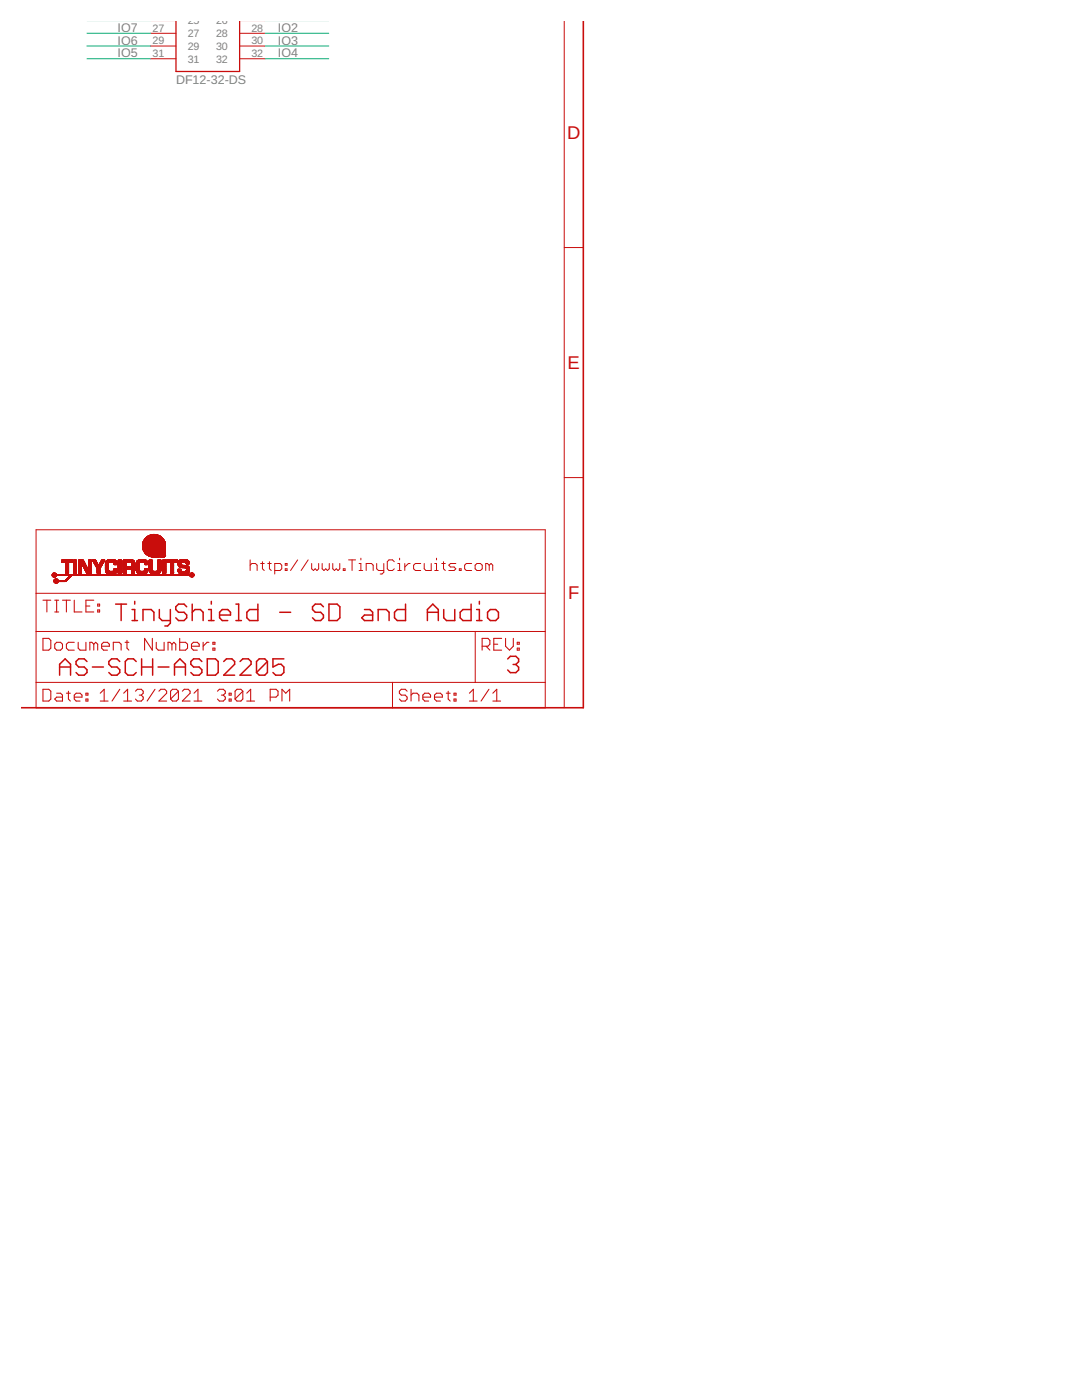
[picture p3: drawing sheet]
<svg xmlns="http://www.w3.org/2000/svg" width="216mm" height="279mm" viewBox="0 0 216 279" stroke-linecap="round" stroke-linejoin="round" font-family="sans-serif">
<defs><g id="words">
<g font-size="3.7" fill="#c90d0c">
<text x="113.2" y="27.7">D</text>
<text x="113.3" y="73.7">E</text>
<text x="113.4" y="119.6">F</text>
</g>
<g font-size="2.5" fill="#808080">
<text x="23.5" y="6.4">IO7</text>
<text x="23.5" y="8.9">IO6</text>
<text x="23.5" y="11.5">IO5</text>
<text x="55.4" y="6.4">IO2</text>
<text x="55.4" y="8.9">IO3</text>
<text x="55.4" y="11.5">IO4</text>
<text x="35.1" y="16.8">DF12-32-DS</text>
</g>
<g font-size="2.1" fill="#808080">
<text x="37.5" y="4.9">25</text>
<text x="43.1" y="4.9">26</text>
<text x="30.4" y="6.3">27</text>
<text x="30.4" y="8.8">29</text>
<text x="30.4" y="11.4">31</text>
<text x="37.5" y="7.4">27</text>
<text x="37.5" y="9.9">29</text>
<text x="43.1" y="7.4">28</text>
<text x="43.1" y="9.9">30</text>
<text x="50.2" y="6.3">28</text>
<text x="50.2" y="8.8">30</text>
<text x="50.2" y="11.4">32</text>
<text x="37.5" y="12.5">31</text>
<text x="43.1" y="12.5">32</text>
</g>
</g></defs>
<g fill="none" stroke="#c90d0c" stroke-width=".3">
<path d="M11.9 134.7v-2.1l1.1-1.1 1.1 1.1v2.1M11.9 133.1h2.2M17.4 132l-.6-.5h-1.1l-.5 .5v.6l.5 .5h1.1l.6 .6v.5l-.6 .5h-1.1l-.5-.5M18.4 133.1h2.2M23.1 120.6h2.2M23.9 132l-.6-.5h-1l-.6 .5v.6l.6 .5h1l.6 .6v.5l-.6 .5h-1l-.6-.5M24.2 120.6v3.2M26.4 121.6h.5v2.2M26.4 123.8h1M26.9 120v.6M27.2 132l-.6-.5h-1.1l-.5 .5v2.2l.5 .5h1.1l.6-.5M28.3 133.1h2.2"/>
<path d="M28.3 131.5v3.2M28.5 123.8v-2.2h1.7l.5 .6v1.6M30.5 131.5v3.2M31.5 133.1h2.2M31.8 121.6v1.7l.5 .5h1.7M34 121.6v2.8l-.6 .5h-.5M34.8 133.1h2.2M34.8 134.7v-2.1l1.1-1.1 1.1 1.1v2.1M37.3 121.1l-.6-.5h-1.1l-.5 .5v.5l.5 .6h1.1l.6 .5v.6l-.6 .5h-1.1l-.5-.5M38.4 122.2l.5-.6h1.1l.5 .6v1.6M38.4 120.6v3.2M40.3 132l-.6-.5h-1.1l-.5 .5v.6l.5 .5h1.1l.6 .6v.5l-.6 .5h-1.1l-.5-.5"/>
<path d="M41.4 131.5h1.6l.5 .5v2.2l-.5 .5h-1.6zM41.6 121.6h.6v2.2M41.6 123.8h1.1M42.2 120v.6M43.8 122.7h2.2v-.5l-.6-.6h-1.1l-.5 .6v1.1l.5 .5h1.1M44.6 132l.6-.5h1.1l.5 .5v.6l-2.2 2.1h2.2M47.1 120.6h.5v3.2M47.1 123.8h1.1M47.9 132l.6-.5h1.1l.5 .5v.6l-2.2 2.1h2.2M51.5 120.6v3.2h-1.7l-.5-.5v-1.1l.5-.6h1.7M53.4 132l-.6-.5h-1.1l-.5 .5v2.2M53.4 132v2.2l-.6 .5h-1.1l-.5-.5"/>
<path d="M53.4 132l-2.2 2.2M55.8 122.2h2.2M56.6 131.5h-2.1v1.6l1-.5h.6l.5 .5v1.1l-.5 .5h-1.1l-.5-.5M64.5 121.1l-.5-.5h-1.1l-.5 .5v.5l.5 .6h1.1l.5 .5v.6l-.5 .5h-1.1l-.5-.5M65.6 120.6h1.7l.5 .5v2.2l-.5 .5h-1.7zM72.7 121.6h1.1l.6 .6v1.6h-1.7l-.5-.5 .5-.6h1.7M75.5 123.8v-2.2h1.6l.5 .6v1.6M80.9 120.6v3.2h-1.6l-.6-.5v-1.1l.6-.6h1.6M85.3 122.2h2.2M85.3 123.8v-2.2l1.1-1 1.1 1v2.2M88.5 121.6v1.7l.6 .5h1.6v-2.2M94 120.6v3.2h-1.6l-.6-.5v-1.1l.6-.6h1.6"/>
<path d="M95.1 121.6h.6v2.2M95.1 123.8h1.1M95.7 120v.6M97.8 121.6h1.1l.6 .6v1.1l-.6 .5h-1.1l-.5-.5v-1.1zM101.3 131.5l.5-.5h1.1l.6 .5v.6l-.6 .5M102.4 132.6h.5M102.9 132.6l.6 .6v.5l-.6 .5h-1.1l-.5-.5"/>
</g>
<path d="M35.1 4.1v10.2h12.7v-10.2" fill="none" stroke="#c90d0c" stroke-width=".25"/>
<g fill="none" stroke="#c90d0c" stroke-width=".2">
<path d="M30 6.6h5.1M30 9.2h5.1M30 11.7h5.1M47.8 6.6h5.1M47.8 9.2h5.1M47.8 11.7h5.1M112.6 4.1v137.1M112.6 49.4h3.8M112.6 95.3h3.8M7.2 105.7h101.6v35.6h-101.6zM7.2 118.4h101.6M10.4 114.9h.3"/>
<path d="M10.4 114.8l.2 .1M10.4 114.8h.2M10.4 114.7h.2M10.5 115h.7M10.5 114.5h.6M10.5 115.1h.7M10.6 114.4h.5M10.6 115.1h.4M10.6 114.4h.4M10.6 114.7h-.2M10.7 114.6h-.3M10.7 115.2h.2"/>
<path d="M10.7 114.6h-.2M10.8 116.1h.4M10.8 116.1h.3M10.8 116h.2M10.8 115.9h.2M10.8 116.2h.7M10.9 115.7h.6M10.9 116.2h.6M10.9 116.3h.6M10.9 114.9h.3M10.9 114.6h.4M10.9 114.6h.3"/>
<path d="M11 116.3h.4M11 115.6h.4M11 115.9h-.2M11 114.9h.3M11 114.7h27.1M11 114.8h27.1M11.1 116.4h.2M11.1 115.8h-.3M11.1 115.5h.2M11.2 114.5l-.7 .1M11.2 115.8h-.4M11.2 116.1h.4"/>
<path d="M11.2 115.8h.4M11.3 115.8h.3M11.4 116h1.7M11.4 115.9h1.9M11.5 115.7h-.7M11.7 116.1h-.4M11.7 116.1h1.3M12.3 112.1h2.2M12.3 112h2.2M12.3 111.9h2.2M12.3 111.8h2.2M12.3 112.2h2.2"/>
<path d="M12.4 111.8h2.1M12.4 112.2h2M13.1 112.3h.6M13.1 112.4h.6M13.1 113.8h.6M13.1 112.8h.6M13.1 113.5h.6M13.1 113.1h.6M13.1 114.4h.6M13.1 114.3h.6M13.1 114.2h.6M13.1 114.1h.6"/>
<path d="M13.1 114h.6M13.1 113.9h.6M13.1 113.7h.6M13.1 113.6h.6M13.1 113.4h.6M13.1 113.3h.6M13.1 113.2h.6M13.1 113h.6M13.1 112.9h.6M13.1 112.7h.6M13.1 112.6h.6M13.1 112.5h.6"/>
<path d="M13.2 116h-1.8M13.2 114.5h.5M13.2 115.9l-1.8 .1M13.3 115.8h-.3M13.4 115.8h-.3M13.4 115.7h-.3M13.5 115.7h-.3M13.5 115.6l-.3 .1M13.6 115.6h-.3M13.6 115.5h-.3M13.7 115.5h-.3M13.7 115.4h-.3"/>
<path d="M13.8 115.4h-.3M13.8 115h.3M13.8 115.3h-.3M13.9 115.3h-.3M13.9 114.9h.4M13.9 115.2l-.3 .1M14 115.2h-.3M14 115.1h-.3M14.1 115.1h-.4M14.2 115h-.4M14.2 114.9h-.3M14.7 112.4h.5"/>
<path d="M14.7 113.8h.5M14.7 112.8h.5M14.7 113.5h.5M14.7 113.1h.5M14.7 114.3h.5M14.7 114.2h.5M14.7 114.1h.5M14.7 114h.5M14.7 113.9h.5M14.7 113.7h.5M14.7 113.6h.5M14.7 113.4h.5"/>
<path d="M14.7 113.3h.5M14.7 113.2h.5M14.7 113h.5M14.7 112.9h.5M14.7 112.7h.5M14.7 112.6h.5M14.7 112.5h.5M14.7 112.3h.5M14.7 112.2h.5M14.7 112.1h.5M14.7 112h.5M14.7 111.9h.5"/>
<path d="M14.7 111.8h.5M14.7 114.5h.5M14.7 114.4h.5M15.2 114.4h-.5M15.7 112.4h.5M15.7 113.8h.5M15.7 112.8h.5M15.7 113.5h.5M15.7 113.1h.5M15.7 114.4h.5M15.7 114.3h.5M15.7 114.2h.5"/>
<path d="M15.7 114.1h.5M15.7 114h.5M15.7 113.9h.5M15.7 113.7h.5M15.7 113.6h.5M15.7 113.4h.5M15.7 113.3h.5M15.7 113.2h.5M15.7 113h.5M15.7 112.9h.5M15.7 112.7h.5M15.7 112.6h.5"/>
<path d="M15.7 112.5h.5M15.7 112.4h1.2M15.7 112.3h1.2M15.7 112.2h1.1M15.7 112.1h1.1M15.7 112l1 .1M15.7 112h1M15.7 111.9l1 .1M15.7 111.9h1M15.7 111.8l1 .1M15.7 111.8h.9M15.7 114.5h.5"/>
<path d="M16.3 112.4l.7 .1M16.3 112.5h.7M16.4 112.6h.6M16.4 112.7h.7M16.5 112.8h.6M16.5 112.7l.6 .1M16.6 112.9h.6M16.6 113h.6M16.6 113h.7M16.6 113.1h.7M16.7 113.1l.6 .1M16.7 113.2h.7"/>
<path d="M16.7 113.3h.7M16.8 113.3h.6M16.8 113.4h.6M16.8 113.5h.7M16.8 113.4h.7M16.9 113.5h.6M16.9 113.6h.6M16.9 112.3l-1.2 .1M16.9 113.6h.7M17 113.7h.6M17 113.8h.6M17 113.8l1.2 .1"/>
<path d="M17 113.9h1.2M17.1 113.9h1.1M17.1 114h1.1M17.1 114.1h1.1M17.2 114.1h1M17.2 114.2h1M17.3 114.3h.9M17.3 114.4h.9M17.4 114.4h.8M17.4 114.5h.8M17.7 112.4h.5M17.7 113.8h.5"/>
<path d="M17.7 112.3h.5M17.7 112.2h.5M17.7 112.1h.5M17.7 112h.5M17.7 111.9h.5M17.7 111.8h.5M17.7 112.8h.5M17.7 113.5h.5M17.7 113.1h.5M17.7 113.7h.5M17.7 113.6h.5M17.7 113.4h.5"/>
<path d="M17.7 113.3h.5M17.7 113.2h.5M17.7 113h.5M17.7 112.9h.5M17.7 112.7h.5M17.7 112.6h.5M17.7 112.5h.5M18.5 111.8h.6M18.5 111.8h.5M18.5 111.9h.6M18.5 111.9l.7 .1M18.5 112h.7"/>
<path d="M18.6 112h.6M18.6 112.1h.6M18.6 112.1l.7 .1M18.7 112.2h.6M18.7 112.3h.6M18.8 112.3h.5M18.8 112.4h.6M18.9 112.5h.6M18.9 112.6h.6M19 112.6h.5M19 112.7h.6M19 112.8h1.3"/>
<path d="M19.1 112.9h1.2M19.1 113h1.1M19.2 113h1M19.2 113.1h.9M19.2 113.2h.9M19.3 113.2h.8M19.3 113.3h.7M19.3 113.4h.7M19.4 113.4h.6M19.4 113.8h.5M19.4 113.5h.5M19.4 114.3h.5"/>
<path d="M19.4 114.2h.5M19.4 114.1h.5M19.4 114h.5M19.4 113.9h.5M19.4 113.7h.5M19.4 113.6h.5M19.4 114.4h.5M19.5 114.5h.4M19.8 112.8h.5M19.9 112.5h.6M19.9 114.4h-.5M20.1 112.2h.6"/>
<path d="M20.1 112.1h.6M20.1 112h.7M20.2 112h.6M20.3 112.9h-1.2M20.3 111.8h.6M20.4 112.7h-.6M20.4 112.6h-.6M20.5 112.4l-.6 .1M20.6 112.4h-.6M20.6 112.3l-.6 .1M20.6 112.3h-.6M20.7 112.2h-.7"/>
<path d="M20.7 112.1h-.6M20.8 112h-.6M20.9 111.9h-.7M20.9 111.8l-.6 .1M21 112.8h.6M21 113.5h.6M21 113.1h.6M21 113.7h.6M21 113.6h.6M21 113.4h.6M21 113.3h.6M21 113.2h.6"/>
<path d="M21 113h.6M21 112.9h.6M21 112.7h.6M21 112.6h.6M21 112.5h.6M21.1 112.4h.5M21.1 113.8h.6M21.1 113.9h.7M21.1 113.9h.6M21.1 113.8h.5M21.1 112.4h.6M21.1 112.3h.6"/>
<path d="M21.1 114h.8M21.1 114h2.2M21.1 114.1h2.2M21.1 112.2h2.2M21.1 114.2h2.2M21.1 112.1h2.2M21.1 112.1h2.1M21.2 114.2h2M21.2 112h2M21.2 114.3h2M21.3 114.3h1.9M21.3 111.9l1.9 .1"/>
<path d="M21.3 111.9h1.9M21.3 114.4h1.8M21.3 111.9h1.8M21.4 114.4h1.6M21.4 111.8h1.6M21.5 111.8h1.5M21.5 114.5h1.4M21.6 114.5h1.2M21.8 112.3h-.7M21.8 111.7h.9M21.9 112.2h-.8M22.5 112.2h.8"/>
<path d="M22.6 113.9h.7M22.6 112.3h.7M22.7 112.3l.6 .1M22.7 113.9h.7M22.8 112.4h.5M22.8 113.8h.6M22.8 112.5h.5M22.8 113.5h.6M22.8 113.7h.6M22.8 113.6h.6M22.8 112.7h.5M22.8 113.5h.5"/>
<path d="M23.3 112.6h-.5M23.3 114h-.8M23.6 112.4h.6M23.6 113.8h.6M23.6 112.8h.6M23.6 113.5h.6M23.6 113.1h.6M23.6 114.4h.6M23.6 114.3h.6M23.6 114.2h.6M23.6 114.1h.6M23.6 114h.6"/>
<path d="M23.6 113.9h.6M23.6 113.7h.6M23.6 113.6h.6M23.6 113.4h.6M23.6 113.3h.6M23.6 113.2h.6M23.6 113h.6M23.6 112.9h.6M23.6 112.7h.6M23.6 112.6h.6M23.6 112.5h.6M23.6 112.3h.6"/>
<path d="M23.6 112.2h.6M23.6 112.1h.6M23.6 112h.6M23.6 111.9h.6M23.6 111.8h.6M23.6 114.5h.6M23.7 114.5h.4M24.6 112.4h.6M24.6 113.8h.6M24.6 112.8h.6M24.6 113.5h2.2M24.6 113.1h2.2"/>
<path d="M24.6 114.4h.6M24.6 114.3h.6M24.6 114.2h.6M24.6 114.1h.6M24.6 114h.6M24.6 113.9h.6M24.6 113.7h.6M24.6 113.6h2.2M24.6 113.5h2.1M24.6 113.4h2.1M24.6 113.3h2M24.6 113.1h.7"/>
<path d="M24.6 113h.6M24.6 112.9h.6M24.6 112.7h.6M24.6 112.6h.6M24.6 112.5h.6M24.6 112.3h.6M24.6 112.2h2.2M24.6 112.1h2.2M24.6 112h2.2M24.6 111.9l2.1 .1M24.6 111.9h2.1M24.6 111.8l2.1 .1"/>
<path d="M24.6 111.8h1.9M24.6 114.5h.6M24.6 111.8h2M24.7 114.5h.4M25.2 114.4h-.6M25.2 113.7h-.6M25.2 113.6h-.6M25.2 112.3h-.6M26.1 113.6h.7M26.1 113.1h.7M26.2 113.7h.6M26.2 112.3h.7"/>
<path d="M26.2 113.8h.6M26.2 112.3l.7 .1M26.3 113.8h.5M26.3 112.9h.5M26.3 113.9h.5M26.3 112.4h.6M26.3 114.4h.5M26.3 114.3h.5M26.3 114.2h.5M26.3 114.1h.5M26.3 114h.5M26.3 112.8h.6"/>
<path d="M26.3 114.5h.5M26.3 112.7h.6M26.3 112.6h.6M26.3 112.5h.6M26.4 114.5h.4M26.7 113.3h-2.1M26.7 113.2h-2.1M26.8 113.1h-.7M26.8 114.4h-.5M26.8 113h-.6M26.9 112.9h-.6M26.9 112.8l-.6 .1"/>
<path d="M26.9 112.5h-.6M27.1 112.8h.6M27.1 113.5h.6M27.1 113.1h.6M27.1 113.6h.6M27.1 113.4h.6M27.1 113.3h.6M27.1 113.2h.6M27.1 113h.6M27.1 112.9h.6M27.1 112.7h.6M27.1 112.6h.6"/>
<path d="M27.2 112.4h.5M27.2 113.8h.5M27.2 113.7h.5M27.2 112.5h.5M27.2 113.8l.6 .1M27.2 113.9h.6M27.2 112.4h.6M27.2 113.9h.7M27.2 114h.8M27.2 114.1h2.2M27.2 114h2.2M27.2 112.2h2.2"/>
<path d="M27.3 114.1h2.1M27.3 112.1h2.1M27.3 114.2h2.1M27.3 112h2M27.4 114.3h1.9M27.4 112h1.9M27.4 111.9h1.9M27.5 114.4h1.7M27.5 111.9h1.7M27.5 114.4h1.6M27.6 111.8h1.5M27.7 114.5h1.3"/>
<path d="M27.7 114.5h1.2M27.7 113h-.6M27.7 112.7l-.6 .1M27.7 112.6h-.6M27.8 112.3l-.6 .1M27.9 112.3h-.7M27.9 111.7h.9M28.1 112.2h-.9M28.4 109.3h.6M28.4 109.2h.6M28.4 109.1h.7M28.4 109.1h2.1"/>
<path d="M28.4 109h2.1M28.4 108.9h2.1M28.4 108.8h2.1M28.4 108.7h2.1M28.5 109.3h.5M28.5 109.4h.5M28.5 108.5h3.5M28.5 109.5h.5M28.5 108.4l3.5 .1M28.5 108.4h3.5M28.5 109.6h.6M28.5 109.5l.5 .1"/>
<path d="M28.5 108.4h3.4M28.6 109.7l1.4 .1M28.6 109.7h1.2M28.6 109.6l.5 .1M28.6 108.3h3.3M28.6 108.2l3.2 .1M28.6 108.2h3.1M28.6 108.1h3.1M28.6 109.8h1.5M28.6 112.2h.8M28.6 108.1h3M28.6 109.8l1.6 .1"/>
<path d="M28.7 109.9h1.6M28.7 108h2.9M28.7 110h1.8M28.7 109.9l1.7 .1M28.7 107.9l2.8 .1M28.7 107.9h2.8M28.7 110l2 .1M28.7 107.9h2.7M28.7 107.8h2.7M28.8 110.1h1.9M28.8 113.9h.7M28.8 110.1l2 .1"/>
<path d="M28.8 107.7l2.2 .1M28.8 112.3h.6M28.8 110.2h2.1M28.8 107.7h2M28.8 110.2l2.1 .1M28.9 113.9h.6M28.9 112.5h.6M28.9 112.4h.6M28.9 112.3h.5M28.9 113.5h.6M28.9 113.8h.6M28.9 113.7h.6"/>
<path d="M28.9 113.6h.6M28.9 112.7h.5M28.9 112.6h.5M28.9 110.3h2.1M28.9 107.6h1.8M28.9 107.5l1.8 .1M29 113.5h.4M29 110.4h2.1M29 109.2h-.6M29 107.5h1.7M29 107.4l1.7 .1M29 107.4h1.7"/>
<path d="M29.1 110.5h2.1M29.1 107.3h1.6M29.1 110.5l2.1 .1M29.1 109.4h.3M29.1 110.6h2.2M29.1 109.3h.3M29.2 109.5h.1M29.2 109.3h.1M29.2 107.3h1.5M29.2 110.6h2.1M29.3 109.5h.1M29.3 107.2h1.4"/>
<path d="M29.3 110.7h2.1M29.3 110.7l2.1 .1M29.4 109.7h.3M29.4 109.4l-.3 .1M29.4 112.2h-2.2M29.4 110.8h2.1M29.4 109.6h.2M29.5 114h-.8M29.5 109.1l1.1 .1M29.5 109.2h1.2M29.5 107h2.5M29.5 110.9h2.1"/>
<path d="M29.5 109.2l1.4 .1M29.6 109.3h1.4M29.6 107h2.3M29.6 109.3l1.5 .1M29.6 109.4h1.5M29.6 110.9l2 .1M29.7 109.4h1.4M29.7 106.9h2.1M29.7 111h2M29.7 106.9h2M29.8 112.4h.6M29.8 113.8l.6 .1"/>
<path d="M29.8 112.8h.6M29.8 113.5h.6M29.8 113.1h.6M29.8 113.9h.6M29.8 113.8h.6M29.8 113.7h.5M29.8 113.7h.6M29.8 113.6h.6M29.8 113.4h.6M29.8 113.3h.6M29.8 113.2h.6M29.8 113h.6"/>
<path d="M29.8 112.9h.6M29.8 112.7h.6M29.8 112.6h.6M29.8 112.5h.6M29.8 112.3h.6M29.8 112.2h.6M29.8 112.1h.6M29.8 112h.6M29.8 111.9h.6M29.8 111.8h.6M29.8 111.8h.5M29.8 114h2.2"/>
<path d="M29.8 114h.8M29.8 113.9h.7M29.8 109.5h1.4M29.8 114.1h2.2M29.8 111l1.9 .1M29.9 114.1h2.1M29.9 114.2h2.1M29.9 109.5l1.3 .1M30 114.3h1.9M30 111.1h1.7M30 106.8h1.5M30 109.6h1.3"/>
<path d="M30 114.4h1.8M30.1 114.4h1.6M30.1 109.6l1.2 .1M30.2 111.1h1.5M30.2 109.7h1.2M30.2 106.7h1.1M30.3 114.5h1.3M30.4 114.5h1.1M30.4 109.7l1.1 .1M30.4 111.2h1.3M30.5 109.8h1M30.6 109.8l.9 .1"/>
<path d="M30.6 108.9h.3M30.6 109h.3M30.6 108.8h.3M30.6 108.6l-2.2 .1M30.6 106.7h.2M30.7 109.9h.9M30.7 109h.1M30.7 108.6h-2.3M30.8 107.1l-1.5 .1M30.8 108.6h1.2M30.8 109.9l.9 .1M30.8 107.1h-1.4"/>
<path d="M30.8 109.2h.1M30.9 108.6h1.1M30.9 107.4h.3M30.9 107.3h.3M30.9 107l-1.4 .1M30.9 107.5h.3M30.9 110h.8M30.9 110l.9 .1M31 108.7h1M31 110.1h.8M31 107.2h.1M31 108.8h1"/>
<path d="M31 107.6h.1M31.1 110.1l.8 .1M31.1 109.1h.9M31.1 109h.9M31.1 108.9h.9M31.1 108.8h.9M31.1 107.8h.2M31.1 110.2h.8M31.1 110.2l.9 .1M31.1 109.2h.9M31.2 110.3h.8M31.2 109.2h.8"/>
<path d="M31.2 109.3h.8M31.2 110.3l.9 .1M31.2 107.4l-.3 .1M31.2 107l.8 .1M31.3 109.3h.7M31.3 107.1h.8M31.3 110.4h.8M31.3 107.1l.9 .1M31.3 110.4l.9 .1M31.3 109.4h.7M31.4 113.9h.7M31.4 109.4h.6"/>
<path d="M31.4 107.2h.8M31.4 110.5h.8M31.4 107.5h1.2M31.4 107.5h1.1M31.4 107.2l.9 .1M31.4 109.5h.6M31.4 107.6h1.2M31.4 107.4l1.1 .1M31.4 107.4h1M31.4 107.3h.9M31.5 110.5l.8 .1M31.5 113.9h.6"/>
<path d="M31.5 107.6l1.2 .1M31.5 110.6h.8M31.5 109.5l.6 .1M31.5 112.4h.6M31.5 112.8h.6M31.5 113.5h.6M31.5 113.1h.6M31.5 113.8h.6M31.5 113.7h.6M31.5 113.6h.6M31.5 113.4h.6M31.5 113.3h.6"/>
<path d="M31.5 113.2h.6M31.5 113h.6M31.5 112.9h.6M31.5 112.7h.6M31.5 112.6h.6M31.5 112.5h.6M31.5 112.3h.6M31.5 112.2h.6M31.5 112.1h.6M31.5 112h.6M31.5 111.9h.6M31.5 111.8h.6"/>
<path d="M31.5 107.7h1.2M31.5 109.6h.6M31.6 110.6h.7M31.6 107.7h1.1M31.6 109.6l.6 .1M31.6 110.7h.8M31.6 110.7l.9 .1M31.6 107.8h1.1M31.6 109.7h.6M31.7 107.8h1.1M31.7 109.7h.6M31.7 110.8h.8"/>
<path d="M31.7 110.8h.9M31.7 107.9h1.1M31.7 109.8h.6M31.7 107.9l1.1 .1M31.8 110.9h.8M31.8 109.8h.5M31.8 108h1M31.8 109.9h.6M31.9 110.9l.8 .1M31.9 108h1M31.9 111h.8M31.9 109.9l.6 .1"/>
<path d="M31.9 108.1h1M31.9 111l.9 .1M31.9 110h.6M32 114.2h-2.1M32 111.1h.8M32 110l.6 .1M32 108.1h.9M32 109l-.9 .1M32 108.5l-3.6 .1M32 108.2h.9M32 110.1h.6M32 108.9l-.9 .1"/>
<path d="M32.1 114h-.9M32.1 110.1l.6 .1M32.1 113.8l-.6 .1M32.1 110.2h.6M32.1 108.3h.8M32.1 111.2h.7M32.2 108.3h.7M32.2 110.2l.6 .1M32.2 109.4h.8M32.2 109.3h.8M32.2 109.2h.8M32.2 109.1h.8"/>
<path d="M32.2 109h.8M32.2 108.4h.8M32.2 110.3h.6M32.2 109.5h.8M32.2 108.9h.8M32.2 108.8h.8M32.2 108.7h.8M32.2 108.6h.8M32.2 108.5h.8M32.3 110.3l.6 .1M32.3 109.5h.7M32.3 110.4h.6"/>
<path d="M32.3 109.6h.7M32.4 110.4l.6 .1M32.4 109.6h.6M32.4 110.5h.6M32.4 109.7h.6M32.5 110.5h.5M32.5 109.7h.5M32.5 112.4h.6M32.5 113.8h.6M32.5 112.8h.6M32.5 113.5h.6M32.5 113.1h.6"/>
<path d="M32.5 114.4h.6M32.5 114.3h.6M32.5 114.2h.6M32.5 114.1h.6M32.5 114h.6M32.5 113.9h.6M32.5 113.7h.6M32.5 113.6h.6M32.5 113.4h.6M32.5 113.3h.6M32.5 113.2h.6M32.5 113h.6"/>
<path d="M32.5 112.9h.6M32.5 112.7h.6M32.5 112.6h.6M32.5 112.5h.6M32.5 112.3h.6M32.5 112.2h.6M32.5 112.1h.6M32.5 112h.6M32.5 111.9h.6M32.5 111.8h.6M32.5 110.6h.5M32.5 111.8h.5"/>
<path d="M32.5 114.5h.5M32.5 109.8h.5M32.6 114.5h.4M32.6 110.6h.4M32.6 109.8h.4M32.6 110.7h.4M32.6 109.9h.4M32.7 110.7h.3M32.7 109.9h.3M32.7 110.8h.3M32.7 110h.3M32.8 110.8h.2"/>
<path d="M32.8 110h.2M32.8 110.9h.2M32.8 110.1h.2M32.9 110.9h.1M32.9 110.1h.1M32.9 111h.1M32.9 110.2h.1M33 111h.1M33.3 112.1h2.1M33.3 112h2.1M33.3 111.9h2.1M33.3 111.8h2.1"/>
<path d="M33.3 112.2h2.1M34.1 112.3h.5M34.1 112.4h.5M34.1 113.8h.5M34.1 112.8h.5M34.1 113.5h.5M34.1 113.1h.5M34.1 114.4h.5M34.1 114.3h.5M34.1 114.2h.5M34.1 114.1h.5M34.1 114h.5"/>
<path d="M34.1 113.9h.5M34.1 113.7h.5M34.1 113.6h.5M34.1 113.4h.5M34.1 113.3h.5M34.1 113.2h.5M34.1 113h.5M34.1 112.9h.5M34.1 112.7h.5M34.1 112.6h.5M34.1 112.5h.5M34.1 114.5h.5"/>
<path d="M34.2 114.5h.4M34.6 114.3h-.5M35.5 113.8h.6M35.5 113.9h.7M35.5 113.9h.6M35.5 113.7h.6M35.5 113.6h.6M35.5 112.4h.6M35.5 114h2.2M35.5 114h.8M35.5 112.7h.7M35.5 112.6h.6"/>
<path d="M35.5 112.5h.6M35.5 112.3h.6M35.6 112.8h.9M35.6 113.6h.4M35.6 112.7l.6 .1M35.6 114.1h2.1M35.6 112.8l1.4 .1M35.6 114.2h2.1M35.6 112.9h1.8M35.6 112.9h1.9M35.6 112.1h2.1M35.6 112.1h2"/>
<path d="M35.6 113h2M35.6 112h2M35.7 114.3h1.9M35.7 113l1.9 .1M35.7 112h1.9M35.7 113.1h1.9M35.7 111.9h1.9M35.8 113.1l1.9 .1M35.8 114.4h1.7M35.8 111.9h1.7M35.8 113.2h1.9M35.9 111.8h1.5"/>
<path d="M35.9 113.2h1.8M36 114.5h1.3M36 113.3h1.7M36.1 114.5h1.1M36.2 112.3h-.7M36.2 111.7h.9M36.3 112.2h-.7M36.4 112.2h-.8M36.9 113.3h.8M37 112.2h.7M37 113.4h.8M37 114h.7"/>
<path d="M37 112.9h.1M37.1 112.2h.6M37.1 113.9h.6M37.1 112.3h.6M37.1 112.4h.6M37.1 113.4h.7M37.2 113.9h.5M37.2 113.5h.6M37.2 112.5h.5M37.2 113.9h.6M37.2 112.6h.5M37.2 113.8h.6"/>
<path d="M37.2 113.7h.6M37.2 113.6h.6M37.7 112.1l-2.1 .1M37.7 114.1h-2.1M37.8 114.9h.3M37.9 114.9h.3M37.9 114.6h.2M38 115h.7M38 114.5h.6M38 115h.6M38 114.4h.6M38 115.1h.6"/>
<path d="M38.1 114.4h.4M38.1 114.6h-.3M38.2 115.1h.2M38.2 114.3h.2M38.4 114.9h.3M38.4 114.6h.3M38.5 114.9h.2M38.5 114.6h.2M38.5 114.8h.2M38.5 114.7h.2M38.7 114.5l-.7 .1M38.7 114.8l-.2 .1"/>
<path d="M49.9 111.7v2.2M49.9 112.8l.4-.3h.7l.3 .3v1.1M52 112.5h.7M52.4 112.1v1.4l.3 .4M53.4 112.5h.7M53.8 112.1v1.4l.3 .4M54.8 113.9h1.1l.3-.4v-.7l-.3-.3h-1.1v2.1M56.9 112.5h.4v.3h-.4zM56.9 113.5h.4v.4h-.4zM59.4 111.7l-1.4 2.2M61.5 111.7l-1.4 2.2M62.2 112.5v1l.3 .4 .4-.4 .3 .4 .4-.4v-1"/>
<path d="M64.3 112.5v1l.3 .4 .4-.4 .3 .4 .4-.4v-1M66.4 112.5v1l.3 .4 .4-.4 .4 .4 .3-.4v-1M68.5 113.5h.4v.4h-.4zM69.6 111.7h1.4M70.3 111.7v2.2M71.6 112.5h.4v1.4M71.6 113.9h.8M72 111.4v.3M73.1 113.9v-1.4h1l.4 .3v1.1M75.2 112.5v1l.3 .4h1.1M76.6 112.5v1.7l-.4 .4h-.3M78.7 112.1l-.4-.4h-.7l-.3 .4v1.4l.3 .4h.7l.4-.4"/>
<path d="M79.4 112.5h.3v1.4M79.4 113.9h.7M79.7 111.4v.3M80.8 112.5v1.4M81.8 112.5h-.3l-.7 .7M83.9 112.5h-1l-.4 .3v.7l.4 .4h1M84.6 112.5v1l.4 .4h1v-1.4M86.7 112.5h.4v1.4M86.7 113.9h.7M87.1 111.4v.3M88.1 112.5h.8M88.5 112.1v1.4l.4 .4"/>
<path d="M91 112.5h-1.1l-.3 .3 .3 .4h.7l.4 .3-.4 .4h-1M91.7 113.5h.3v.4h-.3zM94.1 112.5h-1.1l-.3 .3v.7l.3 .4h1.1M94.8 112.8l.4-.3h.7l.3 .3v.7l-.3 .4h-.7l-.4-.4zM97.6 112.8l-.3-.3h-.4v1.4M97.6 112.8v1.1M97.6 112.8l.4-.3 .3 .3v1.1M7.2 126h101.6M7.2 136.2h101.6M78.3 136.2v5.1M94.8 126v10.2"/>
</g>
<g fill="none" stroke="#c90d0c" stroke-width=".21">
<path d="M8.6 119.8h1.5M9.4 119.8v2.3M10.9 119.8h.8M11.3 119.8v2.3M12.5 119.8h1.5M13.3 119.8v2.3M14.8 119.8v2.3h1.6M18.7 119.8h-1.6v2.3h1.6M8.6 127.4h1.1l.4 .4v1.5l-.4 .5h-1.1zM8.6 137.6h1.1l.4 .3v1.6l-.4 .4h-1.1zM10.9 122.1h.8M11.3 138.3h.8l.4 .4v1.2h-1.2l-.4-.4 .4-.4h1.2"/>
<path d="M11.3 128.2h.8l.4 .4v.7l-.4 .5h-.8l-.4-.5v-.7zM13.3 138.3h.7M13.7 137.9v1.6l.3 .4M14.8 139.1h1.6v-.4l-.4-.4h-.8l-.4 .4v.8l.4 .4h.8M14.8 128.2h-1.1l-.4 .4v.7l.4 .5h1.1M15.6 128.2v1.1l.4 .5h1.1v-1.6M17.1 139.5h.4v.4h-.4zM17.1 138.3h.4v.4h-.4zM17.1 120.9h.8M18.7 128.6l-.4-.4h-.4v1.6M18.7 128.6l.4-.4 .4 .4v1.2M18.7 128.6v1.2"/>
<path d="M19.5 121.7h.4v.4h-.4zM19.5 120.6h.4v.3h-.4zM20 139.9h1.6M20 138.3l.8-.7v2.3M20.3 129h1.5v-.4l-.4-.4h-.7l-.4 .4v.7l.4 .5h.7M22.6 129.8v-1.6h1.2l.4 .4v1.2M23.9 137.6l-1.5 2.3M24.7 139.9h1.5M24.7 138.3l.8-.7v2.3M25 128.2h.7M25.3 127.8v1.5l.4 .5M27 137.9l.4-.3h.8l.4 .3v.4l-.4 .4"/>
<path d="M27.8 138.7h.4M28.2 138.7l.4 .4v.4l-.4 .4h-.8l-.4-.4M30.4 127.4v2.4l-1.5-2.4v2.4M30.9 137.6l-1.5 2.3M31.2 128.2v1.1l.4 .5h1.1v-1.6M31.7 137.9l.4-.3h.8l.4 .3v.4l-1.6 1.6h1.6M34.3 128.6l-.4-.4h-.4v1.6M34.3 128.6v1.2M34.3 128.6l.4-.4 .4 .4v1.2M35.6 137.9v1.6l-.4 .4h-.8l-.4-.4M35.6 137.9l-.4-.3h-.8l-.4 .3v1.6M35.6 137.9l-1.6 1.6"/>
<path d="M35.9 127.4v2.4h1.1l.4-.5v-.7l-.4-.4h-1.1M36.4 137.9l.4-.3h.7l.4 .3v.4l-1.5 1.6h1.5M38.2 129h1.6v-.4l-.4-.4h-.8l-.4 .4v.7l.4 .5h.8M38.7 139.9h1.6M38.7 138.3l.8-.7v2.3M40.5 128.2v1.6M41.7 128.2h-.4l-.8 .8M42.5 129.3h.4v.5h-.4zM42.5 128.2h.4v.4h-.4zM43.4 137.9l.4-.3h.8l.4 .3v.4l-.4 .4M44.2 138.7h.4M44.6 138.7l.4 .4v.4l-.4 .4h-.8l-.4-.4"/>
<path d="M45.7 139.5h.4v.4h-.4zM45.7 138.3h.4v.4h-.4zM48.5 137.9v1.6l-.4 .4h-.8l-.4-.4M48.5 137.9l-.4-.3h-.8l-.4 .3v1.6M48.5 137.9l-1.6 1.6M49.2 139.9h1.6M49.2 138.3l.8-.7v2.3M53.9 139.1h1.2l.4-.4v-.8l-.4-.3h-1.2v2.3M56.3 139.9v-2.3l.7 .7 .8-.7v2.3M81.2 137.9l-.3-.3h-.8l-.4 .3v.4l.4 .4h.8l.3 .4v.4l-.3 .4h-.8l-.4-.4M82 138.7l.4-.4h.8l.4 .4v1.2M82 137.6v2.3"/>
<path d="M84.4 139.1h1.5v-.4l-.4-.4h-.7l-.4 .4v.8l.4 .4h.7M86.7 139.1h1.6v-.4l-.4-.4h-.8l-.4 .4v.8l.4 .4h.8M89 138.3h.8M89.4 137.9v1.6l.4 .4M90.6 139.5h.4v.4h-.4zM90.6 138.3h.4v.4h-.4zM93.7 139.9h1.5M93.7 138.3l.7-.7v2.3M96.2 129h1.2l.3-.4v-.8l-.3-.4h-1.2v2.4M97 129l.7 .8M97.6 137.6l-1.6 2.3M98.3 139.9h1.6"/>
<path d="M98.3 138.3l.8-.7v2.3M98.5 128.6h.8M100.1 127.4h-1.6v2.4h1.6M100.9 127.4v1.6l.8 .8 .7-.8v-1.6M103.2 129.3h.4v.5h-.4zM103.2 128.2h.4v.4h-.4z"/>
</g>
<path d="M116.4 4.1v137.1h-112.3" fill="none" stroke="#c90d0c" stroke-width=".32"/>
<path d="M17.3 6.6h12.7M17.3 9.2h12.7M17.3 11.7h12.7M52.9 6.6h12.7M52.9 9.2h12.7M52.9 11.7h12.7" fill="none" stroke="#0dab76" stroke-width=".2"/>
<use href="#words"/>
</svg>
